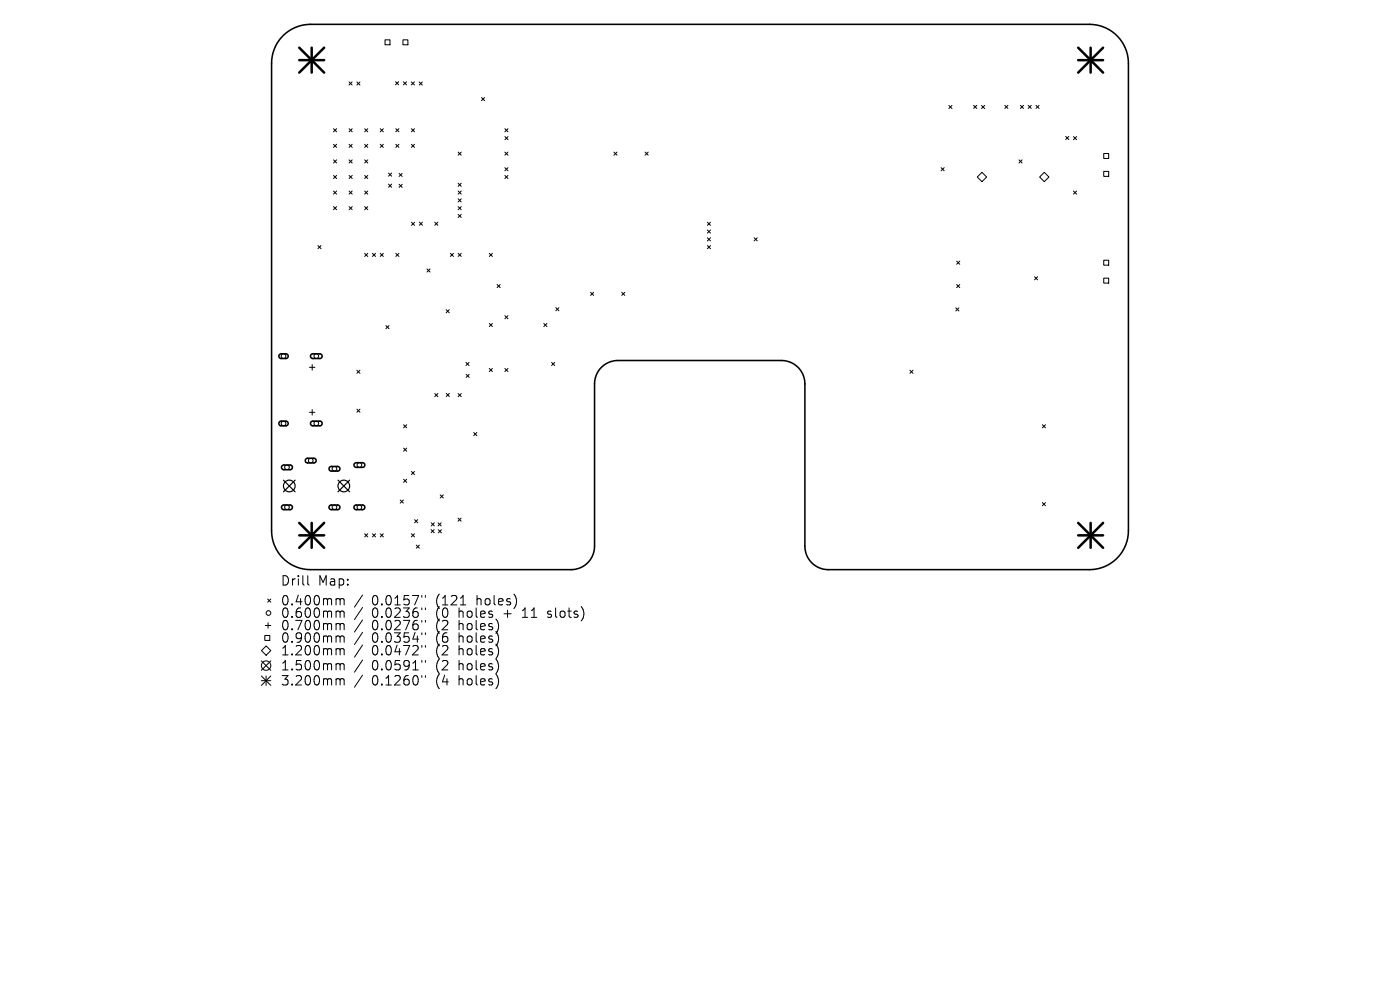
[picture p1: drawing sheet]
<svg xmlns="http://www.w3.org/2000/svg" width="297mm" height="210mm" viewBox="0 0 297 210" stroke-linecap="round" stroke-linejoin="round" font-family="sans-serif">
<defs><g id="words">
<g font-size="2.8">
<text x="59.4" y="124.5">Drill</text>
<text x="67.5" y="124.5">Map:</text>
<text x="59.4" y="128.7">0.400mm</text>
<text x="59.4" y="131.3">0.600mm</text>
<text x="78.9" y="128.7">0.0157&quot;</text>
<text x="78.9" y="131.3">0.0236&quot;</text>
<text x="92.6" y="128.7">(121</text>
<text x="92.6" y="131.3">(0</text>
<text x="97.6" y="131.3">holes</text>
<text x="101.4" y="128.7">holes)</text>
<text x="107.3" y="131.3">+</text>
<text x="111.5" y="131.3">11</text>
<text x="117" y="131.3">slots)</text>
<text x="59.4" y="134">0.700mm</text>
<text x="59.4" y="136.6">0.900mm</text>
<text x="78.9" y="134">0.0276&quot;</text>
<text x="78.9" y="136.6">0.0354&quot;</text>
<text x="92.6" y="134">(2</text>
<text x="92.6" y="136.6">(6</text>
<text x="97.6" y="134">holes)</text>
<text x="97.6" y="136.6">holes)</text>
<text x="59.4" y="139.3">1.200mm</text>
<text x="59.4" y="142.5">1.500mm</text>
<text x="78.9" y="139.3">0.0472&quot;</text>
<text x="78.9" y="142.5">0.0591&quot;</text>
<text x="92.6" y="139.3">(2</text>
<text x="92.6" y="142.5">(2</text>
<text x="97.6" y="139.3">holes)</text>
<text x="97.6" y="142.5">holes)</text>
<text x="59.4" y="145.7">3.200mm</text>
<text x="78.9" y="145.7">0.1260&quot;</text>
<text x="92.6" y="145.7">(4</text>
<text x="97.6" y="145.7">holes)</text>
</g>
</g></defs>
<path d="M60.2 7.5a8.3 8.3 0 0 1 5.7-2.3h165.2a8.3 8.3 0 0 1 8.3 8.2v99.2a8.3 8.3 0 0 1-8.3 8.2h-55.4a5 5 0 0 1-4.9-4.9v-34.5a5 5 0 0 0-5-4.9h-34.7a5 5 0 0 0-5 4.9v34.5a5 5 0 0 1-4.9 4.9h-55.3a8.3 8.3 0 0 1-8.3-8.2v-99.2a8.3 8.3 0 0 1 2.6-5.9zM59.3 75.2l.3-.1h1.2l.3 .2v.4l-.4 .3h-1.2l-.3-.3zM66 75.2l.3-.1h1.6l.4 .2v.3l-.4 .4h-1.6l-.4-.3zM59.3 89.5l.3-.2 1.2 .1 .3 .2v.4l-.4 .3h-1.2l-.3-.3zM59.9 98.8l.3-.2 1.4 .1 .3 .2 .1 .3-.4 .4h-1.5l-.4-.3zM64.9 97.4l.3-.2h1.5l.3 .2 .1 .4-.4 .4h-1.5l-.4-.3zM66 89.5l.3-.2h1.6l.4 .2v.4l-.4 .4h-1.6l-.4-.3zM69.9 99.1l.4-.2 1.4 .1 .3 .2 .1 .3-.4 .4h-1.5l-.4-.3zM75.2 98.3l.3-.1h1.5l.3 .2 .1 .3-.4 .4h-1.5l-.4-.3zM59.9 107.3l.3-.2h1.4l.3 .2 .1 .4-.4 .4h-1.5l-.4-.3zM69.9 107.3l.4-.2h1.4l.3 .2 .1 .4-.4 .4h-1.5l-.4-.3zM75.2 107.3l.3-.2h1.5l.3 .2 .1 .4-.4 .4h-1.5l-.4-.3z" fill="none" stroke="#000" stroke-width=".33"/>
<g fill="none" stroke="#000" stroke-width=".21">
<path d="M74 17.4l.7 .6M74.7 17.4l-.7 .6M75.7 17.4l.7 .6M76.4 17.4l-.7 .6M81.7 8.4h1v1.1h-1zM83.9 17.3l.7 .7M84.6 17.3l-.7 .7M85.5 8.4h1v1.1h-1zM85.6 17.3l.6 .7M86.2 17.3l-.6 .7M87.3 17.4l.6 .6M87.9 17.4l-.6 .6"/>
<path d="M88.9 17.4l.7 .6M89.6 17.4l-.7 .6M70.7 27.3l.7 .7M70.7 30.6l.7 .7M70.7 33.9l.7 .7M70.7 37.2l.7 .7M71.4 27.3l-.7 .7M71.4 30.6l-.7 .7M71.4 33.9l-.7 .7M71.4 37.2l-.7 .7M74.1 30.6l.6 .7M74.1 33.9l.6 .7"/>
<path d="M74.1 37.2l.6 .7M74.1 27.3l.6 .7M74.7 27.3l-.6 .7M74.7 30.6l-.6 .7M74.7 33.9l-.6 .7M74.7 37.2l-.6 .7M77.4 33.9l.6 .7M77.4 37.2l.6 .7M77.4 30.6l.6 .7M77.4 27.3l.6 .7M78 27.3l-.6 .7M78 30.6l-.6 .7"/>
<path d="M78 33.9l-.6 .7M78 37.2l-.6 .7M80.7 30.6l.6 .7M80.7 27.3l.6 .7M81.3 27.3l-.6 .7M81.3 30.6l-.6 .7M82.4 36.7l.7 .7M82.4 39.1l.7 .6M83.1 36.7l-.7 .7M83.1 39.1l-.7 .6M84 30.6l.6 .7M84 27.3l.6 .7"/>
<path d="M84.6 30.6l-.6 .7M84.6 27.3l-.6 .7M84.7 36.8l.6 .6M84.7 39.1l.6 .7M85.3 36.8l-.6 .6M85.3 39.1l-.6 .7M87.3 30.6l.6 .7M87.3 27.3l.6 .7M87.9 27.3l-.6 .7M87.9 30.6l-.6 .7M97.2 32.3l.7 .6M97.2 38.9l.7 .6"/>
<path d="M97.9 38.9l-.7 .6M97.9 32.3l-.7 .6M102.1 20.7l.7 .7M102.8 20.7l-.7 .7M107.1 27.3l.7 .7M107.1 32.3l.7 .6M107.1 35.6l.7 .6M107.1 37.2l.7 .7M107.1 29l.7 .6M107.8 27.3l-.7 .7M107.8 32.3l-.7 .6M107.8 35.6l-.7 .6"/>
<path d="M107.8 37.2l-.7 .7M107.8 29l-.7 .6M130.2 32.3l.7 .6M130.9 32.3l-.7 .6M136.8 32.3l.7 .6M137.5 32.3l-.7 .6M199.6 35.6l.7 .6M200.3 35.6l-.7 .6M201.3 22.4l.7 .6M202 22.4l-.7 .6M206.6 22.3l.6 .7M207.2 22.3l-.6 .7"/>
<path d="M207.3 37.5l1-.9 1 .9-1 1zM208.2 22.4l.7 .6M208.9 22.4l-.7 .6M213.2 22.3l.6 .7M213.8 22.3l-.6 .7M216.2 33.9l.6 .7M216.5 22.3l.6 .7M216.8 33.9l-.6 .7M217.1 22.3l-.6 .7M218.1 22.3l.7 .7M218.8 22.3l-.7 .7M219.8 22.3l.6 .7"/>
<path d="M220.4 22.3l-.6 .7M220.5 37.5l1-.9 1 .9-1 1zM226.1 28.9l.6 .7M226.7 28.9l-.6 .7M227.7 29l.7 .6M228.4 29l-.7 .6M234.2 32.6h1v1h-1zM234.2 36.4h1v1h-1zM67.4 52.1l.7 .7M68.1 52.1l-.7 .7M70.7 40.5l.7 .7M70.7 43.8l.7 .7"/>
<path d="M71.4 40.5l-.7 .7M71.4 43.8l-.7 .7M74.1 40.5l.6 .7M74.1 43.8l.6 .7M74.7 40.5l-.6 .7M74.7 43.8l-.6 .7M77.4 40.5l.6 .7M77.4 43.8l.6 .7M77.4 53.7l.6 .7M78 40.5l-.6 .7M78 43.8l-.6 .7M78 53.7l-.6 .7"/>
<path d="M79 53.7l.7 .7M79.7 53.7l-.7 .7M80.7 53.7l.6 .7M81.3 53.7l-.6 .7M84 53.7l.6 .7M84.6 53.7l-.6 .7M87.3 47.2l.7 .6M88 47.2l-.7 .6M89 47.1l.6 .7M89.6 47.1l-.6 .7M90.6 57l.6 .7M91.2 57l-.6 .7"/>
<path d="M92.2 47.1l.7 .7M92.9 47.1l-.7 .7M95.5 53.7l.7 .7M96.2 53.7l-.7 .7M97.2 43.8l.7 .7M97.2 53.7l.7 .7M97.2 40.5l.7 .7M97.2 42.2l.7 .6M97.2 45.5l.7 .6M97.9 53.7l-.7 .7M97.9 40.5l-.7 .7M97.9 42.2l-.7 .6"/>
<path d="M97.9 43.8l-.7 .7M97.9 45.5l-.7 .6M103.8 53.7l.7 .7M104.5 53.7l-.7 .7M150.1 47.1l.6 .7M150.1 48.8l.6 .7M150.1 50.4l.6 .7M150.1 52.1l.6 .7M150.7 50.4l-.6 .7M150.7 47.1l-.6 .7M150.7 48.8l-.6 .7M150.7 52.1l-.6 .7"/>
<path d="M160 50.4l.6 .7M160.6 50.4l-.6 .7M202.9 55.4l.7 .7M203.6 55.4l-.7 .7M219.5 58.7l.6 .7M220.1 58.7l-.6 .7M227.7 40.5l.7 .7M228.4 40.5l-.7 .7M234.2 55.2h1v1.1h-1zM234.2 59h1v1.1h-1zM65.7 77.9h1.1M66.2 77.3v1.2"/>
<path d="M75.7 78.5l.7 .7M76.4 78.5l-.7 .7M81.9 69.1l.6 .6M82.5 69.1l-.6 .6M94.6 65.7l.7 .7M95.3 65.7l-.7 .7M98.8 76.9l.7 .6M98.9 79.4l.6 .7M99.5 76.9l-.7 .6M99.5 79.4l-.6 .7M103.8 68.6l.7 .7M103.8 78.2l.7 .6"/>
<path d="M104.5 68.6l-.7 .7M104.5 78.2l-.7 .6M105.5 60.4l.6 .6M106.1 60.4l-.6 .6M107.1 67l.7 .6M107.1 78.2l.7 .6M107.8 67l-.7 .6M107.8 78.2l-.7 .6M115.4 68.6l.6 .7M116 68.6l-.6 .7M117 76.9l.7 .6M117.7 76.9l-.7 .6"/>
<path d="M117.9 65.3l.7 .6M118.6 65.3l-.7 .6M125.3 62l.6 .7M125.9 62l-.6 .7M131.9 62l.7 .7M132.6 62l-.7 .7M193 78.5l.7 .7M193.7 78.5l-.7 .7M202.8 65.3l.6 .7M202.9 60.4l.7 .6M203.4 65.3l-.6 .7M203.6 60.4l-.7 .6"/>
<path d="M65.7 87.5h1.1M66.2 86.9v1.1M75.7 86.8l.7 .7M76.4 86.8l-.7 .7M85.6 90.1l.7 .7M85.6 95.1l.7 .6M86.3 90.1l-.7 .7M86.3 95.1l-.7 .6M92.2 83.5l.7 .6M92.9 83.5l-.7 .6M94.7 83.5l.6 .6M95.3 83.5l-.6 .6"/>
<path d="M97.2 83.5l.7 .6M97.9 83.5l-.7 .6M100.5 91.7l.7 .7M101.2 91.7l-.7 .7M221.1 90.1l.7 .7M221.8 90.1l-.7 .7M77.4 113.2l.6 .7M78 113.2l-.6 .7M79 113.2l.7 .7M79.7 113.2l-.7 .7M80.7 113.2l.6 .7M81.3 113.2l-.6 .7"/>
<path d="M84.9 106.1l.7 .6M85.6 106.1l-.7 .6M85.6 101.7l.7 .6M86.3 101.7l-.7 .6M87.3 100l.6 .7M87.3 113.2l.6 .7M87.9 100l-.6 .7M87.9 113.2l-.6 .7M88 110.2l.6 .7M88.3 115.6l.7 .7M88.6 110.2l-.6 .7M89 115.6l-.7 .7"/>
<path d="M91.5 112.3l.6 .7M91.5 110.9l.6 .7M92.1 112.3l-.6 .7M92.1 110.9l-.6 .7M92.9 110.9l.7 .7M93 112.4l.6 .6M93.4 105l.7 .6M93.6 110.9l-.7 .7M93.6 112.4l-.6 .6M94.1 105l-.7 .6M97.2 109.9l.6 .7M97.8 109.9l-.6 .7"/>
<path d="M221.1 106.6l.7 .7M221.8 106.6l-.7 .7M55.5 138l1-1 .9 1-.9 1zM56.2 134.8h1v1.1h-1zM56.3 132.7h1.1M56.8 127.1l.6 .6M56.9 132.1v1.2M57.4 127.1l-.6 .6M65.3 122.1v1.7l.3 .3M71.6 127l.5 .1 .1 .2M71.6 129.6h.3l.3 .3M71.6 132.3h.3l.3 .3"/>
<path d="M71.6 134.9h.3l.3 .3M71.6 137.6l.5 .1 .1 .2M72.2 127.3l.2-.3 .5 .1 .1 1.2M72.2 127.3v1M72.2 129.9v1.1M72.2 132.6v1M72.2 135.2v1M72.2 137.9v1M72.2 129.9l.2-.3 .5 .1 .1 1.3M72.2 132.6l.2-.3 .5 .1 .1 1.2M72.2 135.2l.2-.3 .5 .1 .1 1.2M72.2 137.9l.2-.3 .5 .1 .1 1.2"/>
<path d="M76.9 126.2l-1.7 2.6M76.9 128.9l-1.7 2.5M76.9 131.5l-1.7 2.6M76.9 134.1l-1.7 2.6M76.9 136.8l-1.7 2.6M89.5 126.3v.4M89.5 129v.3M89.5 131.6v.4M89.5 134.2v.4M89.5 136.9v.4M90.2 126.3v.4M90.2 129v.3"/>
<path d="M90.2 131.6v.4M90.2 134.2v.4M90.2 136.9v.4M97.7 128.3h1.1M116.2 130.9l.1 .1M116.2 129.7v.5M55.4 140.2l2 2M55.4 143.4l2 2M55.4 144.4h2M56.4 143.4v2M57.4 140.2l-2 2M57.4 143.4l-2 2"/>
<path d="M71.6 140.8l.5 .1 .1 .2M71.6 144h.3l.3 .3M72.2 141.1v1M72.2 144.3v1M72.2 141.1l.2-.3 .5 .1 .1 1.2M72.2 144.3l.2-.3 .5 .1 .1 1.2M76.9 140l-1.7 2.6M76.9 143.2l-1.7 2.6M89.5 140.1v.4M89.5 143.3v.4M90.2 140.1v.4M90.2 143.3v.4"/>
<circle cx="60.1" cy="75.6" r=".5"/>
<circle cx="67.1" cy="75.6" r=".5"/>
<circle cx="60.1" cy="89.8" r=".5"/>
<circle cx="60.9" cy="99.1" r=".5"/>
<circle cx="65.9" cy="97.7" r=".5"/>
<circle cx="67.1" cy="89.8" r=".5"/>
<circle cx="71" cy="99.4" r=".5"/>
<circle cx="76.2" cy="98.6" r=".5"/>
<circle cx="60.9" cy="107.6" r=".5"/>
<circle cx="71" cy="107.6" r=".5"/>
<circle cx="76.2" cy="107.6" r=".5"/>
<circle cx="57" cy="130" r=".5"/>
<circle cx="56.4" cy="141.2" r="1"/>
</g>
<g fill="none" stroke="#000" stroke-width=".25">
<path d="M60.1 101.9l2.5 2.4M62.6 101.9l-2.5 2.4M71.7 101.9l2.5 2.4M74.2 101.9l-2.5 2.4"/>
<circle cx="61.4" cy="103.1" r="1.24"/>
<circle cx="72.9" cy="103.1" r="1.24"/>
</g>
<g fill="none" stroke="#000" stroke-width=".53">
<path d="M63.5 10.1l5.3 5.3M63.5 12.8h5.3M66.1 10.1v5.3M68.8 10.1l-5.3 5.3M228.7 12.8h5.3M228.7 10.1l5.3 5.3M231.4 10.1v5.3M234 10.1l-5.3 5.3M63.5 110.9l5.3 5.3M63.5 113.6h5.3M66.1 110.9v5.3M68.8 110.9l-5.3 5.3"/>
<path d="M228.7 113.6h5.3M228.7 110.9l5.3 5.3M231.4 110.9v5.3M234 110.9l-5.3 5.3"/>
</g>
<use href="#words"/>
</svg>
